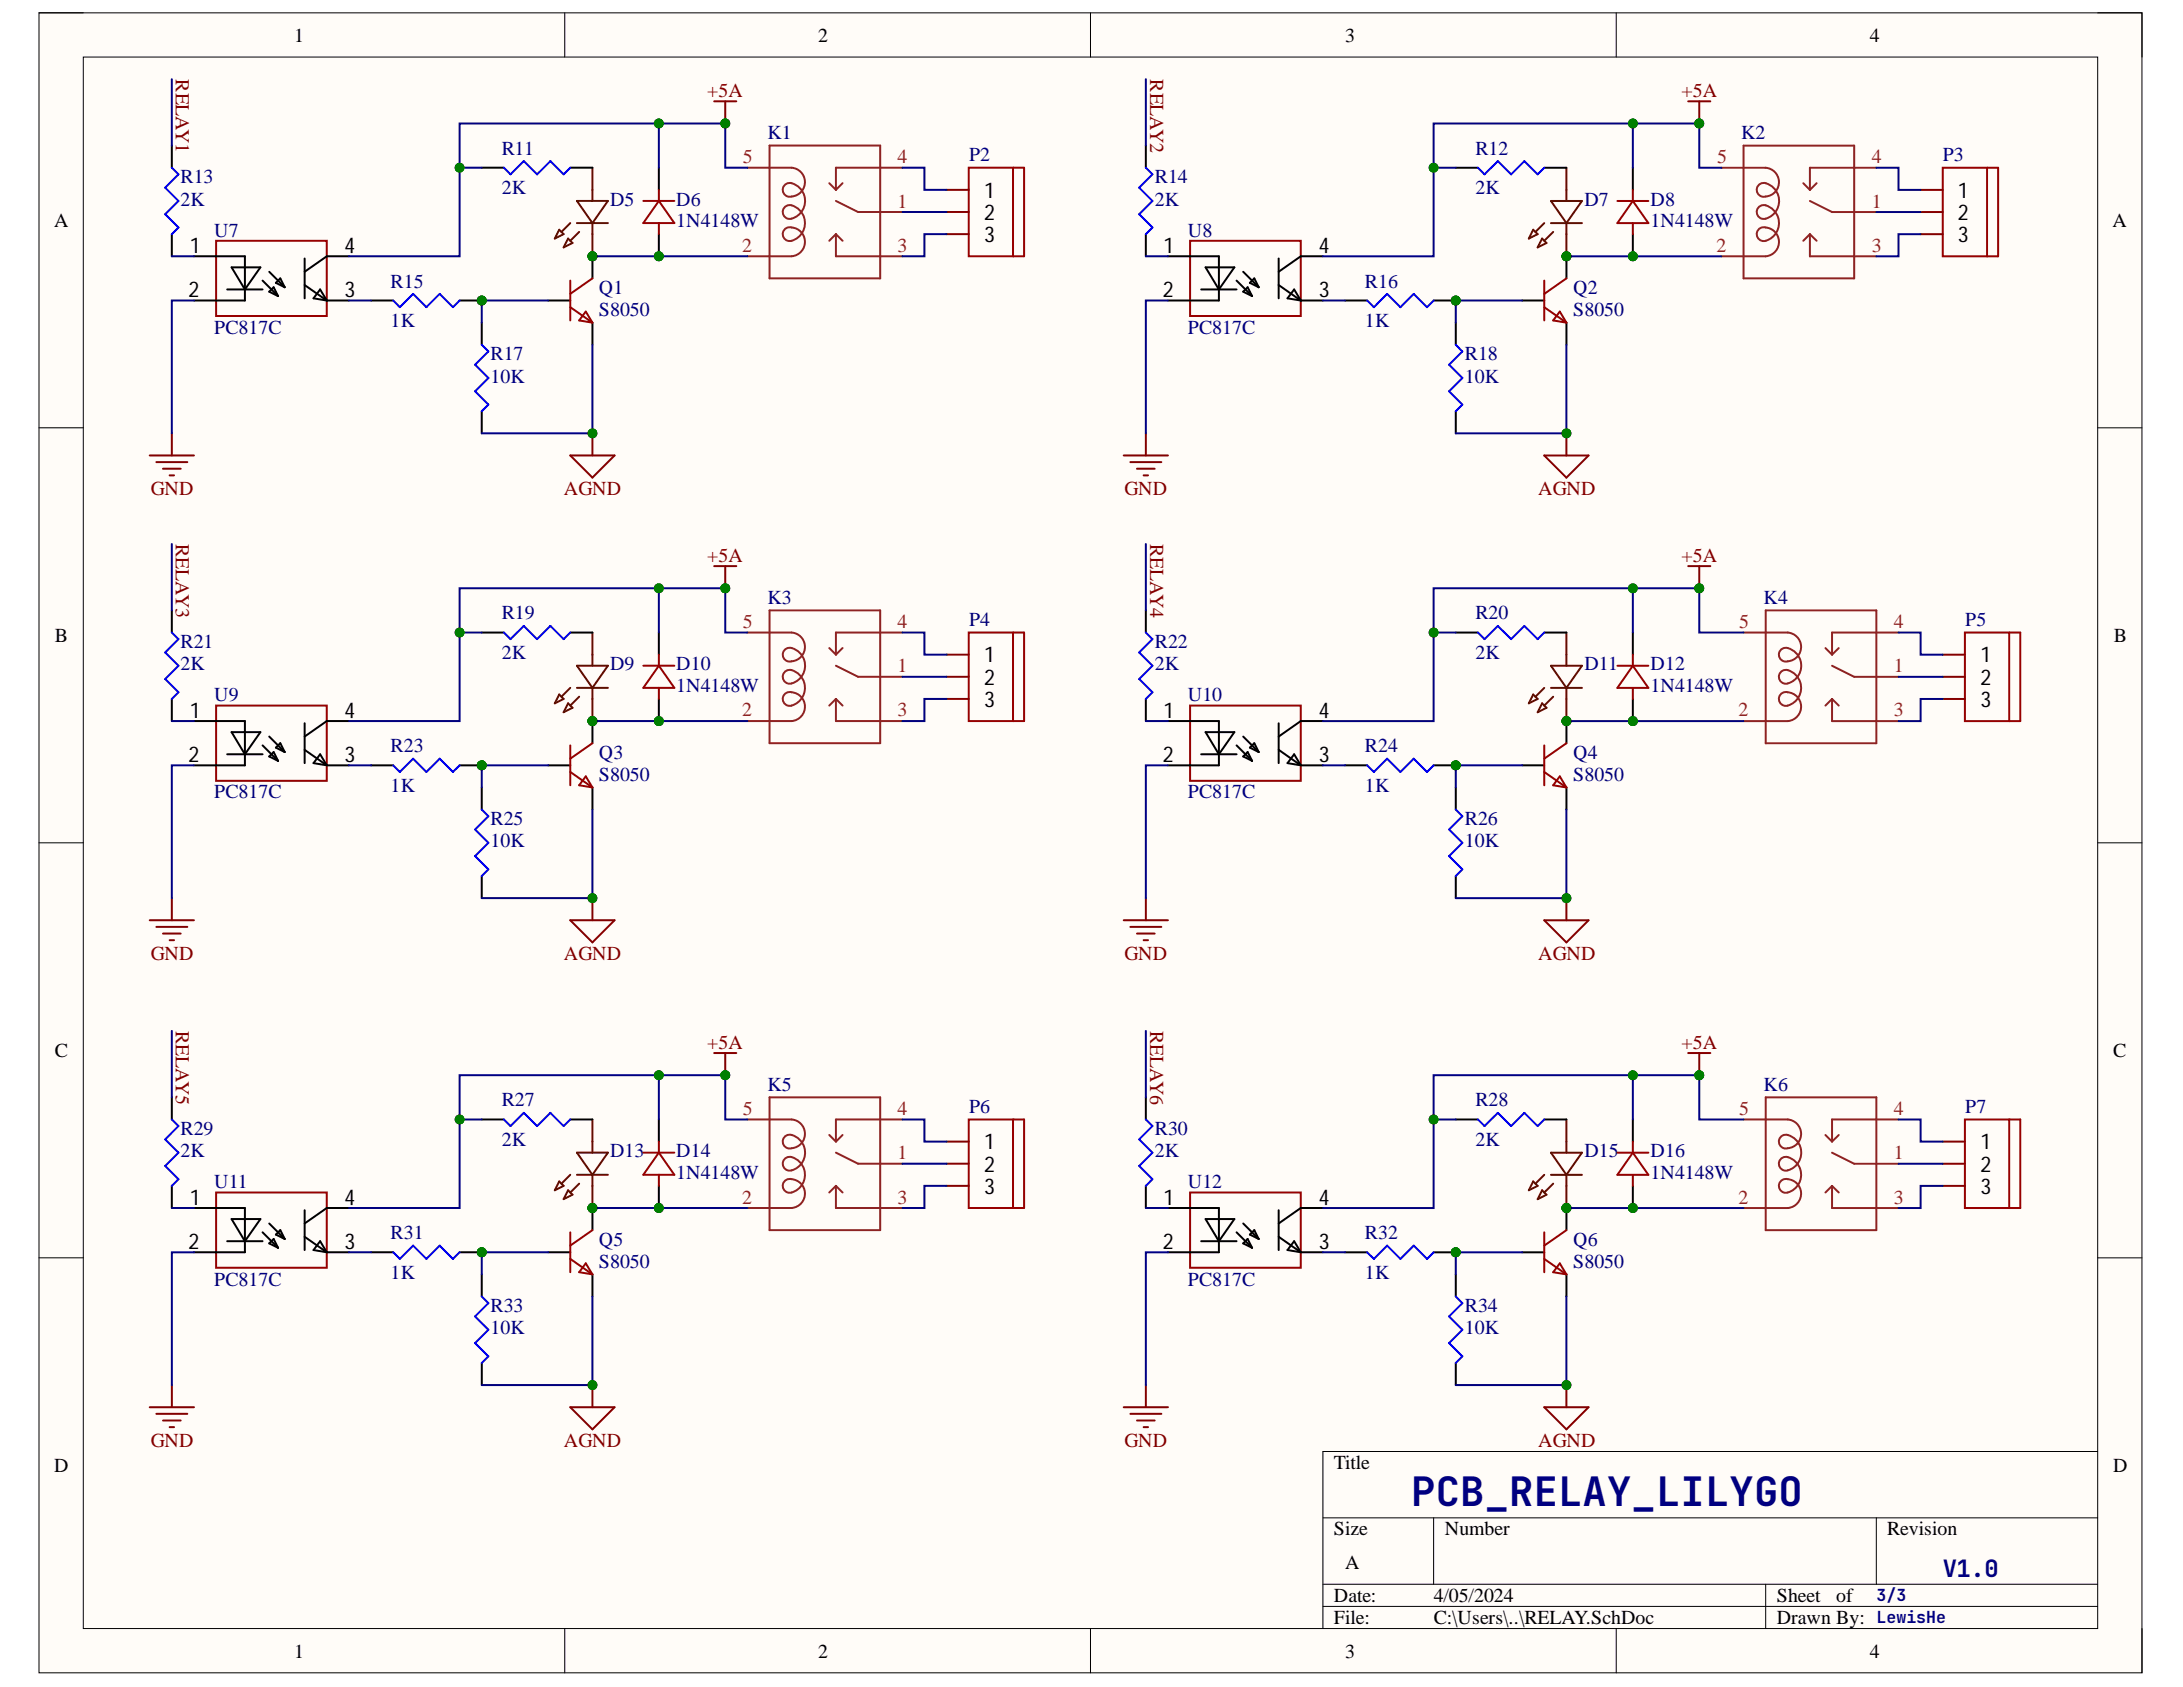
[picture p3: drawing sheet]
<svg xmlns="http://www.w3.org/2000/svg" width="279mm" height="216mm" viewBox="0 0 279 216" stroke-linecap="round" stroke-linejoin="round" font-family="sans-serif">
<defs><g id="words">
<text font-size="5.2" fill="#000080" x="180.6" y="192.7">PCB_RELAY_LILYGO</text>
<text font-size="3" fill="#000080" x="248.6" y="201.8">V1.0</text>
<g font-size="2.8">
<text x="126" y="25.3">1</text>
<text x="126" y="28.2">2</text>
<text x="250.6" y="25.3">1</text>
<text x="250.6" y="28.2">2</text>
<text x="24.3" y="32.4">1</text>
<text x="44.1" y="32.4">4</text>
<text x="126" y="31">3</text>
<text x="148.9" y="32.4">1</text>
<text x="168.8" y="32.4">4</text>
<text x="250.6" y="31">3</text>
<text x="24.1" y="38.1">2</text>
<text x="44.1" y="38.1">3</text>
<text x="148.8" y="38.1">2</text>
<text x="168.8" y="38.1">3</text>
<text x="126" y="84.8">1</text>
<text x="126" y="87.6">2</text>
<text x="253.5" y="84.8">1</text>
<text x="253.5" y="87.6">2</text>
<text x="24.3" y="91.9">1</text>
<text x="44.1" y="91.9">4</text>
<text x="126" y="90.4">3</text>
<text x="148.9" y="91.9">1</text>
<text x="168.8" y="91.9">4</text>
<text x="253.5" y="90.4">3</text>
<text x="24.1" y="97.5">2</text>
<text x="44.1" y="97.5">3</text>
<text x="148.8" y="97.5">2</text>
<text x="168.8" y="97.5">3</text>
<text x="126" y="147.1">1</text>
<text x="126" y="150">2</text>
<text x="253.5" y="147.1">1</text>
<text x="253.5" y="150">2</text>
<text x="24.3" y="154.2">1</text>
<text x="44.1" y="154.2">4</text>
<text x="126" y="152.8">3</text>
<text x="148.9" y="154.2">1</text>
<text x="168.8" y="154.2">4</text>
<text x="253.5" y="152.8">3</text>
<text x="24.1" y="159.9">2</text>
<text x="44.1" y="159.9">3</text>
<text x="148.8" y="159.9">2</text>
<text x="168.8" y="159.9">3</text>
</g>
<g font-size="2.5">
<text x="37.6" y="5.3">1</text>
<text x="104.7" y="5.3">2</text>
<text x="172.2" y="5.3">3</text>
<text x="239.3" y="5.3">4</text>
<text x="6.9" y="29">A</text>
<text x="270.4" y="29">A</text>
<text x="7" y="82.1">B</text>
<text x="270.6" y="82.1">B</text>
<text x="7" y="135.3">C</text>
<text x="270.5" y="135.3">C</text>
<text x="6.9" y="188.4">D</text>
<text x="170.7" y="188">Title</text>
<text x="270.5" y="188.4">D</text>
<text x="170.7" y="196.5">Size</text>
<text x="184.9" y="196.5">Number</text>
<text x="241.5" y="196.5">Revision</text>
<text x="172.2" y="200.8">A</text>
<text x="170.7" y="205">Date:</text>
<text x="170.7" y="207.8">File:</text>
<text x="183.5" y="205">4/05/2024</text>
<text x="183.5" y="207.8">C:\Users\..\RELAY.SchDoc</text>
<text x="227.4" y="205">Sheet</text>
<text x="227.4" y="207.8">Drawn By:</text>
<text x="235" y="205">of</text>
<text x="37.6" y="212.1">1</text>
<text x="104.7" y="212.1">2</text>
<text x="172.2" y="212.1">3</text>
<text x="239.3" y="212.1">4</text>
</g>
<g font-size="2.5" fill="#800000">
<text x="22.5" y="10.2" transform="rotate(90 22.5 10.2)">RELAY1</text>
<text x="147.2" y="10.2" transform="rotate(90 147.2 10.2)">RELAY2</text>
<text x="90.5" y="12.4">+5A</text>
<text x="215.2" y="12.4">+5A</text>
<text x="19.3" y="63.4">GND</text>
<text x="72.2" y="63.4">AGND</text>
<text x="143.9" y="63.4">GND</text>
<text x="196.9" y="63.4">AGND</text>
<text x="22.5" y="69.6" transform="rotate(90 22.5 69.6)">RELAY3</text>
<text x="90.5" y="71.9">+5A</text>
<text x="147.2" y="69.6" transform="rotate(90 147.2 69.6)">RELAY4</text>
<text x="215.2" y="71.9">+5A</text>
<text x="19.3" y="122.9">GND</text>
<text x="72.2" y="122.9">AGND</text>
<text x="143.9" y="122.9">GND</text>
<text x="196.9" y="122.9">AGND</text>
<text x="22.5" y="132" transform="rotate(90 22.5 132)">RELAY5</text>
<text x="147.2" y="132" transform="rotate(90 147.2 132)">RELAY6</text>
<text x="90.5" y="134.2">+5A</text>
<text x="215.2" y="134.2">+5A</text>
<text x="19.3" y="185.2">GND</text>
<text x="72.2" y="185.2">AGND</text>
<text x="143.9" y="185.2">GND</text>
<text x="196.9" y="185.2">AGND</text>
</g>
<g font-size="2.5" fill="#000080">
<text x="98.2" y="17.8">K1</text>
<text x="222.8" y="17.8">K2</text>
<text x="23.1" y="23.4">R13</text>
<text x="64.2" y="19.8">R11</text>
<text x="124" y="20.6">P2</text>
<text x="147.8" y="23.4">R14</text>
<text x="188.8" y="19.8">R12</text>
<text x="248.6" y="20.6">P3</text>
<text x="23.1" y="26.3">2K</text>
<text x="64.2" y="24.9">2K</text>
<text x="78.1" y="26.3">D5</text>
<text x="86.5" y="26.3">D6</text>
<text x="86.5" y="29.1">1N4148W</text>
<text x="147.8" y="26.3">2K</text>
<text x="188.8" y="24.9">2K</text>
<text x="202.8" y="26.3">D7</text>
<text x="211.2" y="26.3">D8</text>
<text x="211.2" y="29.1">1N4148W</text>
<text x="27.4" y="30.3">U7</text>
<text x="152" y="30.3">U8</text>
<text x="50" y="41.9">1K</text>
<text x="50" y="36.8">R15</text>
<text x="76.6" y="37.6">Q1</text>
<text x="76.6" y="40.4">S8050</text>
<text x="174.7" y="41.9">1K</text>
<text x="174.7" y="36.8">R16</text>
<text x="201.3" y="37.6">Q2</text>
<text x="201.3" y="40.4">S8050</text>
<text x="27.4" y="42.7">PC817C</text>
<text x="62.8" y="46.1">R17</text>
<text x="152" y="42.7">PC817C</text>
<text x="187.5" y="46.1">R18</text>
<text x="62.8" y="49">10K</text>
<text x="187.5" y="49">10K</text>
<text x="98.2" y="77.3">K3</text>
<text x="225.7" y="77.3">K4</text>
<text x="23.1" y="83">R21</text>
<text x="64.2" y="79.3">R19</text>
<text x="124" y="80.1">P4</text>
<text x="147.8" y="83">R22</text>
<text x="188.8" y="79.3">R20</text>
<text x="251.5" y="80.1">P5</text>
<text x="23.1" y="85.8">2K</text>
<text x="27.4" y="89.7">U9</text>
<text x="64.2" y="84.3">2K</text>
<text x="78.1" y="85.8">D9</text>
<text x="86.5" y="85.8">D10</text>
<text x="86.5" y="88.6">1N4148W</text>
<text x="147.8" y="85.8">2K</text>
<text x="152" y="89.7">U10</text>
<text x="188.8" y="84.3">2K</text>
<text x="202.8" y="85.8">D11</text>
<text x="211.2" y="85.8">D12</text>
<text x="211.2" y="88.6">1N4148W</text>
<text x="50" y="101.3">1K</text>
<text x="50" y="96.3">R23</text>
<text x="76.6" y="97.1">Q3</text>
<text x="76.6" y="99.9">S8050</text>
<text x="174.7" y="101.3">1K</text>
<text x="174.7" y="96.3">R24</text>
<text x="201.3" y="97.1">Q4</text>
<text x="201.3" y="99.9">S8050</text>
<text x="27.4" y="102.2">PC817C</text>
<text x="62.8" y="105.6">R25</text>
<text x="152" y="102.2">PC817C</text>
<text x="187.5" y="105.6">R26</text>
<text x="62.8" y="108.4">10K</text>
<text x="187.5" y="108.4">10K</text>
<text x="64.2" y="141.6">R27</text>
<text x="98.2" y="139.6">K5</text>
<text x="124" y="142.4">P6</text>
<text x="188.8" y="141.6">R28</text>
<text x="225.7" y="139.6">K6</text>
<text x="251.5" y="142.4">P7</text>
<text x="23.1" y="148.1">2K</text>
<text x="23.1" y="145.2">R29</text>
<text x="64.2" y="146.7">2K</text>
<text x="78.1" y="148.1">D13</text>
<text x="86.5" y="148.1">D14</text>
<text x="147.8" y="148.1">2K</text>
<text x="147.8" y="145.2">R30</text>
<text x="188.8" y="146.7">2K</text>
<text x="202.8" y="148.1">D15</text>
<text x="211.2" y="148.1">D16</text>
<text x="27.4" y="152.1">U11</text>
<text x="86.5" y="150.9">1N4148W</text>
<text x="152" y="152.1">U12</text>
<text x="211.2" y="150.9">1N4148W</text>
<text x="50" y="158.6">R31</text>
<text x="76.6" y="159.4">Q5</text>
<text x="174.7" y="158.6">R32</text>
<text x="201.3" y="159.4">Q6</text>
<text x="27.4" y="164.5">PC817C</text>
<text x="50" y="163.7">1K</text>
<text x="62.8" y="167.9">R33</text>
<text x="76.6" y="162.2">S8050</text>
<text x="152" y="164.5">PC817C</text>
<text x="174.7" y="163.7">1K</text>
<text x="187.5" y="167.9">R34</text>
<text x="201.3" y="162.2">S8050</text>
<text x="62.8" y="170.8">10K</text>
<text x="187.5" y="170.8">10K</text>
</g>
<g font-size="2.5" fill="#8d2323">
<text x="95.1" y="20.9">5</text>
<text x="114.9" y="20.9">4</text>
<text x="219.8" y="20.9">5</text>
<text x="239.6" y="20.9">4</text>
<text x="114.9" y="26.6">1</text>
<text x="239.6" y="26.6">1</text>
<text x="95" y="32.2">2</text>
<text x="114.9" y="32.2">3</text>
<text x="219.7" y="32.2">2</text>
<text x="239.6" y="32.2">3</text>
<text x="95.1" y="80.4">5</text>
<text x="114.9" y="80.4">4</text>
<text x="222.6" y="80.4">5</text>
<text x="242.4" y="80.4">4</text>
<text x="114.9" y="86">1</text>
<text x="242.4" y="86">1</text>
<text x="95" y="91.7">2</text>
<text x="114.9" y="91.7">3</text>
<text x="222.5" y="91.7">2</text>
<text x="242.4" y="91.7">3</text>
<text x="95.1" y="142.7">5</text>
<text x="114.9" y="142.7">4</text>
<text x="222.6" y="142.7">5</text>
<text x="242.4" y="142.7">4</text>
<text x="114.9" y="148.4">1</text>
<text x="242.4" y="148.4">1</text>
<text x="95" y="154">2</text>
<text x="114.9" y="154">3</text>
<text x="222.5" y="154">2</text>
<text x="242.4" y="154">3</text>
</g>
<g font-size="2.1" fill="#000080">
<text x="240.2" y="205">3/3</text>
<text x="240.2" y="207.7">LewisHe</text>
</g>
</g></defs>
<path d="M5 1.6h269.1v212.5h-269.1z" fill-rule="evenodd" fill="#fffcf8"/>
<path d="M5 1.6h269.1v212.5h-269.1z" fill="none" stroke="#000" stroke-width=".13"/>
<path d="M10.7 7.3h257.8v201.1h-257.8z" fill-rule="evenodd" fill="#fffcf8"/>
<g fill="none" stroke="#000" stroke-width=".13">
<path d="M5 1.6h5.7M10.7 7.3h257.8v201.1h-257.8zM72.3 1.6v5.7M139.6 1.6v5.7M206.9 1.6v5.7M268.5 1.6h5.6v5.7M5 54.7h5.7M268.5 54.8h5.6M5 107.9h5.7M268.5 107.9h5.6M5 161h5.7M268.5 161h5.6"/>
<path d="M169.3 194.3h99.2M183.5 194.3v8.5M240.1 194.3v8.5M268.5 185.8h-99.2v22.6M72.3 208.4v5.7M139.6 208.4v5.7M169.3 202.8h99.2M169.3 205.6h99.2M206.9 208.4v5.7M226 202.8v5.6M274.1 208.4v5.7"/>
</g>
<path d="M98.5 18.6h14.2v17h-14.2zM95.7 21.5h5.6a1.86 1.86 0 0 1 1.7 2.1 1.86 1.86 0 0 1-2.2 1.5 .89 .89 0 0 1-.6-1.1 .89 .89 0 0 1 1.1-.6 2.33 2.33 0 0 1 1.7 2.5 2.33 2.33 0 0 1-2 2.1 .89 .89 0 0 1-.8-1 .89 .89 0 0 1 1.1-.7 2.34 2.34 0 0 1 1.7 2.4 2.34 2.34 0 0 1-2 2.1 .89 .89 0 0 1-.8-1 .89 .89 0 0 1 1.1-.7 1.85 1.85 0 0 1 1.7 1.9 1.85 1.85 0 0 1-1.7 1.8h-5.6M106.1 23.4l.9 .9M107 30v2.8h8.5M107 25.7l2.8 1.4h5.7M107 30l.8 .8M107 30l-.9 .8M107.8 23.4l-.8 .9M115.5 21.5h-8.5v2.8" fill="none" stroke="#8d2323" stroke-width=".25"/>
<circle cx="75.8" cy="32.8" r=".57" fill="#007f00"/>
<circle cx="75.8" cy="32.8" r=".57" fill="none" stroke="#007f00" stroke-width=".13"/>
<path d="M71.6 29.4l.5 .6-1.1 .5zM72.7 30.5l.6 .6-1.2 .6zM73 28.5l-1.1 1.2M73.8 28.5h4M73.8 25.7h4l-2 2.8zM74.1 29.7l-1.1 1.1M75.8 24.3v1.4M75.8 28.5v4.3" fill="none" stroke="#5b0f00" stroke-width=".25"/>
<circle cx="75.8" cy="32.8" r=".57" fill="#007f00"/>
<circle cx="75.8" cy="32.8" r=".57" fill="none" stroke="#007f00" stroke-width=".13"/>
<path d="M75.8 21.5v2.8" fill="none" stroke="#5b0f00" stroke-width=".25"/>
<circle cx="75.8" cy="32.8" r=".57" fill="#007f00"/>
<circle cx="75.8" cy="32.8" r=".57" fill="none" stroke="#007f00" stroke-width=".13"/>
<path d="M70.2 38.5h2.8M75.8 32.8v2.8" fill="none" stroke="#000" stroke-width=".25"/>
<circle cx="75.8" cy="32.8" r=".57" fill="#007f00"/>
<circle cx="75.8" cy="32.8" r=".57" fill="none" stroke="#007f00" stroke-width=".13"/>
<path d="M75.8 41.3v2.8" fill="none" stroke="#000" stroke-width=".25"/>
<path d="M73 39.3l2.8 2M73 35.9v5.1M75 39.9l.8 1.4-1.7-.3zM75.8 35.6l-2.8 2" fill="none" stroke="#980000" stroke-width=".25"/>
<path d="M91.4 13h2.8M92.8 13v2.8" fill="none" stroke="#800000" stroke-width=".25"/>
<circle cx="92.8" cy="15.8" r=".57" fill="#007f00"/>
<circle cx="92.8" cy="15.8" r=".57" fill="none" stroke="#007f00" stroke-width=".13"/>
<path d="M27.7 30.8h14.1v9.6h-14.1z" fill="none" stroke="#980000" stroke-width=".25"/>
<path d="M24.8 32.8h6.5v5.7h-6.5M29.1 37h4.5M29.6 34.2h3.7l-2 2.8zM33.6 35.9l2 2M34.5 37.3l.5-.5 .6 1.1zM34.5 34.8l1.9 2M35.9 35.6l.5 1.2-1.1-.6zM39 36.5l2.8 2M39 33.1v5.1M41 37l.8 1.5-1.7-.3zM41.8 38.5h2.9M44.7 32.8h-2.9l-2.8 2" fill="none" stroke="#000" stroke-width=".25"/>
<circle cx="61.7" cy="38.5" r=".57" fill="#007f00"/>
<circle cx="61.7" cy="38.5" r=".57" fill="none" stroke="#007f00" stroke-width=".13"/>
<path d="M58.8 38.5h2.9" fill="none" stroke="#000" stroke-width=".25"/>
<circle cx="61.7" cy="38.5" r=".57" fill="#007f00"/>
<circle cx="61.7" cy="38.5" r=".57" fill="none" stroke="#007f00" stroke-width=".13"/>
<path d="M22 18.6v2.9M22 30v2.8M47.5 38.5h2.8M61.7 41.3v2.8M61.7 52.6v2.9" fill="none" stroke="#000" stroke-width=".25"/>
<path d="M22 21.5l.8 .8-1.7 1.7 1.7 1.7-1.7 1.7 1.7 1.7-.8 .9M50.3 38.5l.9 .8 1.7-1.7 1.7 1.7 1.7-1.7 1.7 1.7 .8-.8M61.7 44.1l.8 .9-1.7 1.7 1.7 1.7-1.7 1.7 1.7 1.7-.8 .8" fill="none" stroke="#00f" stroke-width=".25"/>
<path d="M19.2 58.3h5.6M20 59.1h4M20.9 60h2.2M22 55.5v2.8M21.7 60.8h.6" fill="none" stroke="#800000" stroke-width=".25"/>
<circle cx="84.3" cy="32.8" r=".57" fill="#007f00"/>
<circle cx="84.3" cy="32.8" r=".57" fill="none" stroke="#007f00" stroke-width=".13"/>
<path d="M84.3 30v2.8" fill="none" stroke="#000" stroke-width=".25"/>
<circle cx="84.3" cy="32.8" r=".57" fill="#007f00"/>
<circle cx="84.3" cy="32.8" r=".57" fill="none" stroke="#007f00" stroke-width=".13"/>
<path d="M61.7 21.5h2.8M73 21.5h2.8M84.3 21.5v2.8" fill="none" stroke="#000" stroke-width=".25"/>
<path d="M82.3 25.7h4M84.3 24.3v1.4M84.3 28.5v1.5M84.3 25.7l2 2.8h-4z" fill="none" stroke="#980000" stroke-width=".25"/>
<path d="M64.5 21.5l.8 .8 1.7-1.7 1.7 1.7 1.7-1.7 1.7 1.7 .9-.8" fill="none" stroke="#00f" stroke-width=".25"/>
<path d="M223.2 18.6h14.1v17h-14.1zM220.3 21.5h5.7a1.86 1.86 0 0 1 1.7 2.1 1.86 1.86 0 0 1-2.2 1.5 .89 .89 0 0 1-.6-1.1 .89 .89 0 0 1 1.1-.6 2.33 2.33 0 0 1 1.7 2.5 2.33 2.33 0 0 1-2.1 2.1 .89 .89 0 0 1-.7-1 .89 .89 0 0 1 1.1-.7 2.34 2.34 0 0 1 1.7 2.4 2.34 2.34 0 0 1-2.1 2.2 .89 .89 0 0 1-.7-1.1 .89 .89 0 0 1 1.1-.7 1.85 1.85 0 0 1 1.7 1.9 1.85 1.85 0 0 1-1.7 1.8h-5.7M230.8 23.4l.8 .9M231.6 30v2.8h8.5M231.6 25.7l2.9 1.4h5.6M231.6 30l.9 .8M231.6 30l-.8 .8M232.5 23.4l-.9 .9M240.1 21.5h-8.5v2.8" fill="none" stroke="#8d2323" stroke-width=".25"/>
<circle cx="200.5" cy="32.8" r=".57" fill="#007f00"/>
<circle cx="200.5" cy="32.8" r=".57" fill="none" stroke="#007f00" stroke-width=".13"/>
<path d="M196.2 29.4l.6 .6-1.1 .5zM197.4 30.5l.5 .6-1.1 .6zM197.6 28.6l-1.1 1.1M198.5 28.6h4M198.5 25.7h4l-2 2.9zM198.8 29.7l-1.2 1.1M200.5 24.3v1.4M200.5 28.6v4.2" fill="none" stroke="#5b0f00" stroke-width=".25"/>
<circle cx="200.5" cy="32.8" r=".57" fill="#007f00"/>
<circle cx="200.5" cy="32.8" r=".57" fill="none" stroke="#007f00" stroke-width=".13"/>
<path d="M200.5 21.5v2.8" fill="none" stroke="#5b0f00" stroke-width=".25"/>
<circle cx="200.5" cy="32.8" r=".57" fill="#007f00"/>
<circle cx="200.5" cy="32.8" r=".57" fill="none" stroke="#007f00" stroke-width=".13"/>
<path d="M194.8 38.5h2.8M200.5 32.8v2.8" fill="none" stroke="#000" stroke-width=".25"/>
<circle cx="200.5" cy="32.8" r=".57" fill="#007f00"/>
<circle cx="200.5" cy="32.8" r=".57" fill="none" stroke="#007f00" stroke-width=".13"/>
<path d="M200.5 41.3v2.8" fill="none" stroke="#000" stroke-width=".25"/>
<path d="M197.6 39.3l2.9 2M197.6 35.9v5.1M199.6 39.9l.9 1.4-1.7-.3zM200.5 35.6l-2.9 2" fill="none" stroke="#980000" stroke-width=".25"/>
<path d="M216.1 13h2.8M217.5 13v2.8" fill="none" stroke="#800000" stroke-width=".25"/>
<circle cx="217.5" cy="15.8" r=".57" fill="#007f00"/>
<circle cx="217.5" cy="15.8" r=".57" fill="none" stroke="#007f00" stroke-width=".13"/>
<path d="M152.3 30.8h14.2v9.6h-14.2z" fill="none" stroke="#980000" stroke-width=".25"/>
<path d="M149.5 32.8h6.5v5.7h-6.5M153.7 37h4.6M154.3 34.2h3.7l-2 2.8zM158.3 35.9l2 2M159.1 37.3l.6-.5 .6 1.1zM159.1 34.8l2 2M160.5 35.6l.6 1.2-1.1-.6zM163.7 36.5l2.8 2M163.7 33.1v5.1M165.6 37l.9 1.5-1.7-.3zM166.5 38.5h2.8M169.3 32.8h-2.8l-2.8 2" fill="none" stroke="#000" stroke-width=".25"/>
<circle cx="186.3" cy="38.5" r=".57" fill="#007f00"/>
<circle cx="186.3" cy="38.5" r=".57" fill="none" stroke="#007f00" stroke-width=".13"/>
<path d="M183.5 38.5h2.8" fill="none" stroke="#000" stroke-width=".25"/>
<circle cx="186.3" cy="38.5" r=".57" fill="#007f00"/>
<circle cx="186.3" cy="38.5" r=".57" fill="none" stroke="#007f00" stroke-width=".13"/>
<path d="M146.7 18.6v2.9M146.7 30v2.8M172.2 38.5h2.8M186.3 41.3v2.8M186.3 52.6v2.9" fill="none" stroke="#000" stroke-width=".25"/>
<path d="M146.7 21.5l.8 .8-1.7 1.7 1.7 1.7-1.7 1.7 1.7 1.7-.8 .9M175 38.5l.8 .8 1.7-1.7 1.7 1.7 1.7-1.7 1.7 1.7 .9-.8M186.3 44.1l.9 .9-1.7 1.7 1.7 1.7-1.7 1.7 1.7 1.7-.9 .8" fill="none" stroke="#00f" stroke-width=".25"/>
<path d="M143.8 58.3h5.7M144.7 59.1h3.9M145.5 60h2.3M146.7 55.5v2.8M146.4 60.8h.5" fill="none" stroke="#800000" stroke-width=".25"/>
<circle cx="209" cy="32.8" r=".57" fill="#007f00"/>
<circle cx="209" cy="32.8" r=".57" fill="none" stroke="#007f00" stroke-width=".13"/>
<path d="M209 30v2.8" fill="none" stroke="#000" stroke-width=".25"/>
<circle cx="209" cy="32.8" r=".57" fill="#007f00"/>
<circle cx="209" cy="32.8" r=".57" fill="none" stroke="#007f00" stroke-width=".13"/>
<path d="M186.3 21.5h2.9M197.6 21.5h2.9M209 21.5v2.8" fill="none" stroke="#000" stroke-width=".25"/>
<path d="M207 25.7h4M209 24.3v1.4M209 28.6v1.4M209 25.7l2 2.9h-4z" fill="none" stroke="#980000" stroke-width=".25"/>
<path d="M189.2 21.5l.8 .8 1.7-1.7 1.7 1.7 1.7-1.7 1.7 1.7 .8-.8" fill="none" stroke="#00f" stroke-width=".25"/>
<path d="M98.5 78.1h14.2v17h-14.2zM95.7 81h5.6a1.86 1.86 0 0 1 1.7 2.1 1.86 1.86 0 0 1-2.2 1.5 .88 .88 0 0 1-.6-1.1 .88 .88 0 0 1 1.1-.6 2.33 2.33 0 0 1 1.7 2.5 2.33 2.33 0 0 1-2 2.1 .89 .89 0 0 1-.8-1.1 .89 .89 0 0 1 1.1-.6 2.34 2.34 0 0 1 1.7 2.4 2.34 2.34 0 0 1-2 2.1 .89 .89 0 0 1-.8-1 .89 .89 0 0 1 1.1-.7 1.85 1.85 0 0 1 1.7 1.8 1.85 1.85 0 0 1-1.7 1.9h-5.6M106.1 82.9l.9 .9M107 89.4v2.9h8.5M107 85.2l2.8 1.4h5.7M107 89.4l.8 .9M107 89.4l-.9 .9M107.8 82.9l-.8 .9M115.5 81h-8.5v2.8" fill="none" stroke="#8d2323" stroke-width=".25"/>
<circle cx="75.8" cy="92.3" r=".57" fill="#007f00"/>
<circle cx="75.8" cy="92.3" r=".57" fill="none" stroke="#007f00" stroke-width=".13"/>
<path d="M71.6 88.9l.5 .5-1.1 .6zM72.7 90l.6 .6-1.2 .5zM73 88l-1.1 1.2M73.8 88h4M73.8 85.2h4l-2 2.8zM74.1 89.2l-1.1 1.1M75.8 83.8v1.4M75.8 88v4.3" fill="none" stroke="#5b0f00" stroke-width=".25"/>
<circle cx="75.8" cy="92.3" r=".57" fill="#007f00"/>
<circle cx="75.8" cy="92.3" r=".57" fill="none" stroke="#007f00" stroke-width=".13"/>
<path d="M75.8 81v2.8" fill="none" stroke="#5b0f00" stroke-width=".25"/>
<circle cx="75.8" cy="92.3" r=".57" fill="#007f00"/>
<circle cx="75.8" cy="92.3" r=".57" fill="none" stroke="#007f00" stroke-width=".13"/>
<path d="M70.2 97.9h2.8M75.8 92.3v2.8" fill="none" stroke="#000" stroke-width=".25"/>
<circle cx="75.8" cy="92.3" r=".57" fill="#007f00"/>
<circle cx="75.8" cy="92.3" r=".57" fill="none" stroke="#007f00" stroke-width=".13"/>
<path d="M75.8 100.8v2.8" fill="none" stroke="#000" stroke-width=".25"/>
<path d="M73 98.8l2.8 2M73 95.4v5.1M75 99.4l.8 1.4-1.7-.3zM75.8 95.1l-2.8 2" fill="none" stroke="#980000" stroke-width=".25"/>
<path d="M91.4 72.5h2.8M92.8 72.5v2.8" fill="none" stroke="#800000" stroke-width=".25"/>
<circle cx="92.8" cy="75.3" r=".57" fill="#007f00"/>
<circle cx="92.8" cy="75.3" r=".57" fill="none" stroke="#007f00" stroke-width=".13"/>
<path d="M27.7 90.3h14.1v9.6h-14.1z" fill="none" stroke="#980000" stroke-width=".25"/>
<path d="M24.8 92.3h6.5v5.6h-6.5M29.1 96.5h4.5M29.6 93.7h3.7l-2 2.8zM33.6 95.4l2 2M34.5 96.8l.5-.6 .6 1.2zM34.5 94.3l1.9 1.9M35.3 95.7l.6-.6 .5 1.1zM39 96l2.8 1.9M39 92.6v5.1M41 96.5l.8 1.4-1.7-.2zM41.8 97.9h2.9M44.7 92.3h-2.9l-2.8 2" fill="none" stroke="#000" stroke-width=".25"/>
<circle cx="61.7" cy="97.9" r=".57" fill="#007f00"/>
<circle cx="61.7" cy="97.9" r=".57" fill="none" stroke="#007f00" stroke-width=".13"/>
<path d="M58.8 97.9h2.9" fill="none" stroke="#000" stroke-width=".25"/>
<circle cx="61.7" cy="97.9" r=".57" fill="#007f00"/>
<circle cx="61.7" cy="97.9" r=".57" fill="none" stroke="#007f00" stroke-width=".13"/>
<path d="M22 78.1v2.9M22 89.4v2.9M47.5 97.9h2.8M61.7 100.8v2.8M61.7 112.1v2.8" fill="none" stroke="#000" stroke-width=".25"/>
<path d="M22 81l.8 .8-1.7 1.7 1.7 1.7-1.7 1.7 1.7 1.7-.8 .8M50.3 97.9l.9 .9 1.7-1.7 1.7 1.7 1.7-1.7 1.7 1.7 .8-.9M61.7 103.6l.8 .9-1.7 1.7 1.7 1.7-1.7 1.7 1.7 1.7-.8 .8" fill="none" stroke="#00f" stroke-width=".25"/>
<path d="M19.2 117.8h5.6M20 118.6h4M20.9 119.5h2.2M22 114.9v2.9M21.7 120.3h.6" fill="none" stroke="#800000" stroke-width=".25"/>
<circle cx="84.3" cy="92.3" r=".57" fill="#007f00"/>
<circle cx="84.3" cy="92.3" r=".57" fill="none" stroke="#007f00" stroke-width=".13"/>
<path d="M84.3 89.4v2.9" fill="none" stroke="#000" stroke-width=".25"/>
<circle cx="84.3" cy="92.3" r=".57" fill="#007f00"/>
<circle cx="84.3" cy="92.3" r=".57" fill="none" stroke="#007f00" stroke-width=".13"/>
<path d="M61.7 81h2.8M73 81h2.8M84.3 81v2.8" fill="none" stroke="#000" stroke-width=".25"/>
<path d="M82.3 85.2h4M84.3 83.8v1.4M84.3 88v1.4M84.3 85.2l2 2.8h-4z" fill="none" stroke="#980000" stroke-width=".25"/>
<path d="M64.5 81l.8 .8 1.7-1.7 1.7 1.7 1.7-1.7 1.7 1.7 .9-.8" fill="none" stroke="#00f" stroke-width=".25"/>
<path d="M226 78.1h14.1v17h-14.1zM223.2 81h5.6a1.86 1.86 0 0 1 1.7 2.1 1.86 1.86 0 0 1-2.2 1.5 .88 .88 0 0 1-.6-1.1 .88 .88 0 0 1 1.1-.6 2.33 2.33 0 0 1 1.7 2.5 2.33 2.33 0 0 1-2 2.1 .89 .89 0 0 1-.8-1.1 .89 .89 0 0 1 1.1-.6 2.34 2.34 0 0 1 1.7 2.4 2.34 2.34 0 0 1-2 2.1 .89 .89 0 0 1-.8-1 .89 .89 0 0 1 1.1-.7 1.85 1.85 0 0 1 1.7 1.8 1.85 1.85 0 0 1-1.7 1.9h-5.6M233.6 82.9l.9 .9M234.5 89.5v2.8h8.5M234.5 85.2l2.8 1.4h5.7M234.5 89.5l.8 .8M234.5 89.5l-.9 .8M235.3 82.9l-.8 .9M243 81h-8.5v2.8" fill="none" stroke="#8d2323" stroke-width=".25"/>
<circle cx="200.5" cy="92.3" r=".57" fill="#007f00"/>
<circle cx="200.5" cy="92.3" r=".57" fill="none" stroke="#007f00" stroke-width=".13"/>
<path d="M196.2 88.9l.6 .6-1.1 .5zM197.4 90l.5 .6-1.1 .6zM197.6 88l-1.1 1.2M198.5 88h4M198.5 85.2h4l-2 2.8zM198.8 89.2l-1.2 1.1M200.5 83.8v1.4M200.5 88v4.3" fill="none" stroke="#5b0f00" stroke-width=".25"/>
<circle cx="200.5" cy="92.3" r=".57" fill="#007f00"/>
<circle cx="200.5" cy="92.3" r=".57" fill="none" stroke="#007f00" stroke-width=".13"/>
<path d="M200.5 81v2.8" fill="none" stroke="#5b0f00" stroke-width=".25"/>
<circle cx="200.5" cy="92.3" r=".57" fill="#007f00"/>
<circle cx="200.5" cy="92.3" r=".57" fill="none" stroke="#007f00" stroke-width=".13"/>
<path d="M194.8 97.9h2.8M200.5 92.3v2.8" fill="none" stroke="#000" stroke-width=".25"/>
<circle cx="200.5" cy="92.3" r=".57" fill="#007f00"/>
<circle cx="200.5" cy="92.3" r=".57" fill="none" stroke="#007f00" stroke-width=".13"/>
<path d="M200.5 100.8v2.8" fill="none" stroke="#000" stroke-width=".25"/>
<path d="M197.6 98.8l2.9 2M197.6 95.4v5.1M199.6 99.4l.9 1.4-1.7-.3zM200.5 95.1l-2.9 2" fill="none" stroke="#980000" stroke-width=".25"/>
<path d="M216.1 72.5h2.8M217.5 72.5v2.8" fill="none" stroke="#800000" stroke-width=".25"/>
<circle cx="217.5" cy="75.3" r=".57" fill="#007f00"/>
<circle cx="217.5" cy="75.3" r=".57" fill="none" stroke="#007f00" stroke-width=".13"/>
<path d="M152.3 90.3h14.2v9.6h-14.2z" fill="none" stroke="#980000" stroke-width=".25"/>
<path d="M149.5 92.3h6.5v5.6h-6.5M153.7 96.5h4.6M154.3 93.7h3.7l-2 2.8zM158.3 95.4l2 2M159.1 96.8l.6-.6 .6 1.2zM159.1 94.3l2 1.9M160 95.7l.5-.6 .6 1.1zM163.7 96l2.8 1.9M163.7 92.6v5.1M165.6 96.5l.9 1.4-1.7-.2zM166.5 97.9h2.8M169.3 92.3h-2.8l-2.8 2" fill="none" stroke="#000" stroke-width=".25"/>
<circle cx="186.3" cy="97.9" r=".57" fill="#007f00"/>
<circle cx="186.3" cy="97.9" r=".57" fill="none" stroke="#007f00" stroke-width=".13"/>
<path d="M183.5 97.9h2.8" fill="none" stroke="#000" stroke-width=".25"/>
<circle cx="186.3" cy="97.9" r=".57" fill="#007f00"/>
<circle cx="186.3" cy="97.9" r=".57" fill="none" stroke="#007f00" stroke-width=".13"/>
<path d="M146.7 78.1v2.9M146.7 89.4v2.9M172.2 97.9h2.8M186.3 100.8v2.8M186.3 112.1v2.8" fill="none" stroke="#000" stroke-width=".25"/>
<path d="M146.7 81l.8 .8-1.7 1.7 1.7 1.7-1.7 1.7 1.7 1.7-.8 .8M175 97.9l.8 .9 1.7-1.7 1.7 1.7 1.7-1.7 1.7 1.7 .9-.9M186.3 103.6l.9 .9-1.7 1.7 1.7 1.7-1.7 1.7 1.7 1.7-.9 .8" fill="none" stroke="#00f" stroke-width=".25"/>
<path d="M143.8 117.8h5.7M144.7 118.6h3.9M145.5 119.5h2.3M146.7 114.9v2.9M146.4 120.3h.5" fill="none" stroke="#800000" stroke-width=".25"/>
<circle cx="209" cy="92.3" r=".57" fill="#007f00"/>
<circle cx="209" cy="92.3" r=".57" fill="none" stroke="#007f00" stroke-width=".13"/>
<path d="M209 89.5v2.8" fill="none" stroke="#000" stroke-width=".25"/>
<circle cx="209" cy="92.3" r=".57" fill="#007f00"/>
<circle cx="209" cy="92.3" r=".57" fill="none" stroke="#007f00" stroke-width=".13"/>
<path d="M186.3 81h2.9M197.6 81h2.9M209 81v2.8" fill="none" stroke="#000" stroke-width=".25"/>
<path d="M207 85.2h4M209 83.8v1.4M209 88v1.5M209 85.2l2 2.8h-4z" fill="none" stroke="#980000" stroke-width=".25"/>
<path d="M189.2 81l.8 .8 1.7-1.7 1.7 1.7 1.7-1.7 1.7 1.7 .8-.8" fill="none" stroke="#00f" stroke-width=".25"/>
<path d="M95.7 143.3h5.6a1.86 1.86 0 0 1 1.7 2.1 1.86 1.86 0 0 1-2.2 1.5 .88 .88 0 0 1-.6-1.1 .88 .88 0 0 1 1.1-.5 2.33 2.33 0 0 1 1.7 2.4 2.33 2.33 0 0 1-2 2.1 .88 .88 0 0 1-.8-1 .88 .88 0 0 1 1.1-.7 2.33 2.33 0 0 1 1.7 2.4 2.33 2.33 0 0 1-2 2.1 .89 .89 0 0 1-.8-1 .89 .89 0 0 1 1.1-.7 1.85 1.85 0 0 1 1.7 1.9 1.85 1.85 0 0 1-1.7 1.8h-5.6M98.5 140.4h14.2v17h-14.2zM106.1 145.3l.9 .8M107 151.8v2.8h8.5M107 147.5l2.8 1.4h5.7M107 151.8l.8 .8M107 151.8l-.9 .8M107.8 145.3l-.8 .8M115.5 143.3h-8.5v2.8" fill="none" stroke="#8d2323" stroke-width=".25"/>
<circle cx="75.8" cy="154.6" r=".57" fill="#007f00"/>
<circle cx="75.8" cy="154.6" r=".57" fill="none" stroke="#007f00" stroke-width=".13"/>
<path d="M71.6 151.2l.5 .6-1.1 .5zM72.7 152.3l.6 .6-1.2 .6zM73 150.3l-1.1 1.2M73.8 150.3h4M73.8 147.5h4l-2 2.8zM74.1 151.5l-1.1 1.1M75.8 146.1v1.4M75.8 150.3v4.3" fill="none" stroke="#5b0f00" stroke-width=".25"/>
<circle cx="75.8" cy="154.6" r=".57" fill="#007f00"/>
<circle cx="75.8" cy="154.6" r=".57" fill="none" stroke="#007f00" stroke-width=".13"/>
<path d="M75.8 143.3v2.8" fill="none" stroke="#5b0f00" stroke-width=".25"/>
<circle cx="75.8" cy="154.6" r=".57" fill="#007f00"/>
<circle cx="75.8" cy="154.6" r=".57" fill="none" stroke="#007f00" stroke-width=".13"/>
<path d="M75.8 154.6v2.8M70.2 160.3h2.8" fill="none" stroke="#000" stroke-width=".25"/>
<circle cx="75.8" cy="154.6" r=".57" fill="#007f00"/>
<circle cx="75.8" cy="154.6" r=".57" fill="none" stroke="#007f00" stroke-width=".13"/>
<path d="M75.8 163.1v2.8" fill="none" stroke="#000" stroke-width=".25"/>
<path d="M73 157.7v5.1M75.8 157.4l-2.8 2M73 161.1l2.8 2M75 161.7l.8 1.4-1.7-.3z" fill="none" stroke="#980000" stroke-width=".25"/>
<path d="M91.4 134.8h2.8M92.8 134.8v2.8" fill="none" stroke="#800000" stroke-width=".25"/>
<circle cx="92.8" cy="137.6" r=".57" fill="#007f00"/>
<circle cx="92.8" cy="137.6" r=".57" fill="none" stroke="#007f00" stroke-width=".13"/>
<path d="M27.7 152.6h14.1v9.6h-14.1z" fill="none" stroke="#980000" stroke-width=".25"/>
<path d="M24.8 154.6h6.5v5.7h-6.5M29.1 158.8h4.5M29.6 156h3.7l-2 2.8zM33.6 157.7l2 2M34.5 159.1l.5-.5 .6 1.1zM34.5 156.6l1.9 2M35.3 158l.6-.6 .5 1.2zM39 158.3l2.8 2M39 154.9v5.1M41 158.8l.8 1.5-1.7-.3zM44.7 154.6h-2.9l-2.8 2M41.8 160.3h2.9" fill="none" stroke="#000" stroke-width=".25"/>
<circle cx="61.7" cy="160.3" r=".57" fill="#007f00"/>
<circle cx="61.7" cy="160.3" r=".57" fill="none" stroke="#007f00" stroke-width=".13"/>
<path d="M58.8 160.3h2.9" fill="none" stroke="#000" stroke-width=".25"/>
<circle cx="61.7" cy="160.3" r=".57" fill="#007f00"/>
<circle cx="61.7" cy="160.3" r=".57" fill="none" stroke="#007f00" stroke-width=".13"/>
<path d="M22 140.4v2.9M22 151.8v2.8M47.5 160.3h2.8M61.7 163.1v2.8M61.7 174.4v2.9" fill="none" stroke="#000" stroke-width=".25"/>
<path d="M22 143.3l.8 .8-1.7 1.7 1.7 1.7-1.7 1.7 1.7 1.7-.8 .9M50.3 160.3l.9 .8 1.7-1.7 1.7 1.7 1.7-1.7 1.7 1.7 .8-.8M61.7 165.9l.8 .9-1.7 1.7 1.7 1.7-1.7 1.7 1.7 1.7-.8 .8" fill="none" stroke="#00f" stroke-width=".25"/>
<path d="M22 177.3v2.8M19.2 180.1h5.6M20 180.9h4M20.9 181.8h2.2M21.7 182.6h.6" fill="none" stroke="#800000" stroke-width=".25"/>
<circle cx="84.3" cy="154.6" r=".57" fill="#007f00"/>
<circle cx="84.3" cy="154.6" r=".57" fill="none" stroke="#007f00" stroke-width=".13"/>
<path d="M84.3 151.8v2.8" fill="none" stroke="#000" stroke-width=".25"/>
<circle cx="84.3" cy="154.6" r=".57" fill="#007f00"/>
<circle cx="84.3" cy="154.6" r=".57" fill="none" stroke="#007f00" stroke-width=".13"/>
<path d="M61.7 143.3h2.8M73 143.3h2.8M84.3 143.3v2.8" fill="none" stroke="#000" stroke-width=".25"/>
<path d="M82.3 147.5h4M84.3 146.1v1.4M84.3 150.3v1.5M84.3 147.5l2 2.8h-4z" fill="none" stroke="#980000" stroke-width=".25"/>
<path d="M64.5 143.3l.8 .8 1.7-1.7 1.7 1.7 1.7-1.7 1.7 1.7 .9-.8" fill="none" stroke="#00f" stroke-width=".25"/>
<path d="M223.2 143.3h5.6a1.86 1.86 0 0 1 1.7 2.1 1.86 1.86 0 0 1-2.2 1.5 .88 .88 0 0 1-.6-1 .88 .88 0 0 1 1.1-.6 2.33 2.33 0 0 1 1.7 2.4 2.33 2.33 0 0 1-2 2.1 .88 .88 0 0 1-.8-1 .88 .88 0 0 1 1.1-.7 2.33 2.33 0 0 1 1.7 2.4 2.33 2.33 0 0 1-2 2.2 .89 .89 0 0 1-.8-1.1 .89 .89 0 0 1 1.1-.7 1.85 1.85 0 0 1 1.7 1.9 1.85 1.85 0 0 1-1.7 1.8h-5.6M226 140.4h14.1v17h-14.1zM233.6 145.3l.9 .8M234.5 151.8v2.8h8.5M234.5 147.5l2.8 1.4h5.7M234.5 151.8l.8 .8M234.5 151.8l-.9 .8M235.3 145.3l-.8 .8M243 143.3h-8.5v2.8" fill="none" stroke="#8d2323" stroke-width=".25"/>
<circle cx="200.5" cy="154.6" r=".57" fill="#007f00"/>
<circle cx="200.5" cy="154.6" r=".57" fill="none" stroke="#007f00" stroke-width=".13"/>
<path d="M196.2 151.2l.6 .6-1.1 .5zM197.4 152.3l.5 .6-1.1 .6zM197.6 150.4l-1.1 1.1M198.5 150.4h4M198.5 147.5h4l-2 2.9zM198.8 151.5l-1.2 1.1M200.5 146.1v1.4M200.5 150.4v4.2" fill="none" stroke="#5b0f00" stroke-width=".25"/>
<circle cx="200.5" cy="154.6" r=".57" fill="#007f00"/>
<circle cx="200.5" cy="154.6" r=".57" fill="none" stroke="#007f00" stroke-width=".13"/>
<path d="M200.5 143.3v2.8" fill="none" stroke="#5b0f00" stroke-width=".25"/>
<circle cx="200.5" cy="154.6" r=".57" fill="#007f00"/>
<circle cx="200.5" cy="154.6" r=".57" fill="none" stroke="#007f00" stroke-width=".13"/>
<path d="M200.5 154.6v2.8M194.8 160.3h2.8" fill="none" stroke="#000" stroke-width=".25"/>
<circle cx="200.5" cy="154.6" r=".57" fill="#007f00"/>
<circle cx="200.5" cy="154.6" r=".57" fill="none" stroke="#007f00" stroke-width=".13"/>
<path d="M200.5 163.1v2.8" fill="none" stroke="#000" stroke-width=".25"/>
<path d="M197.6 157.7v5.1M200.5 157.4l-2.9 2M197.6 161.1l2.9 2M199.6 161.7l.9 1.4-1.7-.3z" fill="none" stroke="#980000" stroke-width=".25"/>
<path d="M216.1 134.8h2.8M217.5 134.8v2.8" fill="none" stroke="#800000" stroke-width=".25"/>
<circle cx="217.5" cy="137.6" r=".57" fill="#007f00"/>
<circle cx="217.5" cy="137.6" r=".57" fill="none" stroke="#007f00" stroke-width=".13"/>
<path d="M152.3 152.6h14.2v9.6h-14.2z" fill="none" stroke="#980000" stroke-width=".25"/>
<path d="M149.5 154.6h6.5v5.7h-6.5M153.7 158.8h4.6M154.3 156h3.7l-2 2.8zM158.3 157.7l2 2M159.1 159.1l.6-.5 .6 1.1zM159.1 156.6l2 2M160 158l.5-.6 .6 1.2zM163.7 158.3l2.8 2M163.7 154.9v5.1M165.6 158.8l.9 1.5-1.7-.3zM169.3 154.6h-2.8l-2.8 2M166.5 160.3h2.8" fill="none" stroke="#000" stroke-width=".25"/>
<circle cx="186.3" cy="160.3" r=".57" fill="#007f00"/>
<circle cx="186.3" cy="160.3" r=".57" fill="none" stroke="#007f00" stroke-width=".13"/>
<path d="M183.5 160.3h2.8" fill="none" stroke="#000" stroke-width=".25"/>
<circle cx="186.3" cy="160.3" r=".57" fill="#007f00"/>
<circle cx="186.3" cy="160.3" r=".57" fill="none" stroke="#007f00" stroke-width=".13"/>
<path d="M146.7 140.4v2.9M146.7 151.8v2.8M172.2 160.3h2.8M186.3 163.1v2.8M186.3 174.4v2.9" fill="none" stroke="#000" stroke-width=".25"/>
<path d="M146.7 143.3l.8 .8-1.7 1.7 1.7 1.7-1.7 1.7 1.7 1.7-.8 .9M175 160.3l.8 .8 1.7-1.7 1.7 1.7 1.7-1.7 1.7 1.7 .9-.8M186.3 165.9l.9 .9-1.7 1.7 1.7 1.7-1.7 1.7 1.7 1.7-.9 .8" fill="none" stroke="#00f" stroke-width=".25"/>
<path d="M146.7 177.3v2.8M143.8 180.1h5.7M144.7 180.9h3.9M145.5 181.8h2.3M146.4 182.6h.5" fill="none" stroke="#800000" stroke-width=".25"/>
<circle cx="209" cy="154.6" r=".57" fill="#007f00"/>
<circle cx="209" cy="154.6" r=".57" fill="none" stroke="#007f00" stroke-width=".13"/>
<path d="M209 151.8v2.8" fill="none" stroke="#000" stroke-width=".25"/>
<circle cx="209" cy="154.6" r=".57" fill="#007f00"/>
<circle cx="209" cy="154.6" r=".57" fill="none" stroke="#007f00" stroke-width=".13"/>
<path d="M186.3 143.3h2.9M197.6 143.3h2.9M209 143.3v2.8" fill="none" stroke="#000" stroke-width=".25"/>
<path d="M207 147.5h4M209 146.1v1.4M209 150.4v1.4M209 147.5l2 2.9h-4z" fill="none" stroke="#980000" stroke-width=".25"/>
<path d="M189.2 143.3l.8 .8 1.7-1.7 1.7 1.7 1.7-1.7 1.7 1.7 .8-.8" fill="none" stroke="#00f" stroke-width=".25"/>
<path d="M73 58.3h5.7l-2.9 2.8zM75.8 55.5v2.8" fill="none" stroke="#800000" stroke-width=".25"/>
<circle cx="75.8" cy="55.5" r=".57" fill="#007f00"/>
<circle cx="75.8" cy="55.5" r=".57" fill="none" stroke="#007f00" stroke-width=".13"/>
<path d="M73 117.8h5.7l-2.9 2.8zM75.8 114.9v2.9" fill="none" stroke="#800000" stroke-width=".25"/>
<circle cx="75.8" cy="114.9" r=".57" fill="#007f00"/>
<circle cx="75.8" cy="114.9" r=".57" fill="none" stroke="#007f00" stroke-width=".13"/>
<path d="M75.8 177.3v2.8M73 180.1h5.7l-2.9 2.8z" fill="none" stroke="#800000" stroke-width=".25"/>
<circle cx="75.8" cy="177.3" r=".57" fill="#007f00"/>
<circle cx="75.8" cy="177.3" r=".57" fill="none" stroke="#007f00" stroke-width=".13"/>
<path d="M197.6 117.8h5.7l-2.8 2.8zM200.5 114.9v2.9" fill="none" stroke="#800000" stroke-width=".25"/>
<circle cx="200.5" cy="114.9" r=".57" fill="#007f00"/>
<circle cx="200.5" cy="114.9" r=".57" fill="none" stroke="#007f00" stroke-width=".13"/>
<path d="M200.5 177.3v2.8M197.6 180.1h5.7l-2.8 2.8z" fill="none" stroke="#800000" stroke-width=".25"/>
<circle cx="200.5" cy="177.3" r=".57" fill="#007f00"/>
<circle cx="200.5" cy="177.3" r=".57" fill="none" stroke="#007f00" stroke-width=".13"/>
<path d="M197.6 58.3h5.7l-2.8 2.8zM200.5 55.5v2.8" fill="none" stroke="#800000" stroke-width=".25"/>
<circle cx="200.5" cy="55.5" r=".57" fill="#007f00"/>
<circle cx="200.5" cy="55.5" r=".57" fill="none" stroke="#007f00" stroke-width=".13"/>
<path d="M124 21.5h5.7v11.3h-5.7zM129.7 21.5h1.4v11.3h-1.4M248.7 21.5h5.6v11.3h-5.6zM254.3 21.5h1.4v11.3h-1.4M124 81h5.7v11.3h-5.7zM129.7 81h1.4v11.3h-1.4M251.5 81h5.7v11.3h-5.7zM257.2 81h1.4v11.3h-1.4M124 143.3h5.7v11.3h-5.7zM129.7 143.3h1.4v11.3h-1.4M251.5 143.3h5.7v11.3h-5.7zM257.2 143.3h1.4v11.3h-1.4" fill="none" stroke="#980000" stroke-width=".25"/>
<g fill="none" stroke="#800" stroke-width=".25">
<path d="M121.2 24.3h2.8M121.2 27.1h2.8M121.2 30h2.8M245.8 27.1h2.9M245.8 24.3h2.9M245.8 30h2.9M121.2 83.8h2.8M121.2 86.6h2.8M121.2 89.4h2.8M248.7 86.6h2.8M248.7 83.8h2.8M248.7 89.5h2.8"/>
<path d="M121.2 146.1h2.8M121.2 148.9h2.8M121.2 151.8h2.8M248.7 146.1h2.8M248.7 151.8h2.8M248.7 148.9h2.8"/>
</g>
<path d="M92.8 15.8v5.7h2.9" fill="none" stroke="#000080" stroke-width=".25"/>
<circle cx="92.8" cy="15.8" r=".57" fill="#007f00"/>
<circle cx="92.8" cy="15.8" r=".57" fill="none" stroke="#007f00" stroke-width=".13"/>
<path d="M61.7 38.5h8.5" fill="none" stroke="#000080" stroke-width=".25"/>
<circle cx="61.7" cy="38.5" r=".57" fill="#007f00"/>
<circle cx="61.7" cy="38.5" r=".57" fill="none" stroke="#007f00" stroke-width=".13"/>
<path d="M44.7 38.5h2.8M61.7 38.5v2.8" fill="none" stroke="#000080" stroke-width=".25"/>
<circle cx="61.7" cy="38.5" r=".57" fill="#007f00"/>
<circle cx="61.7" cy="38.5" r=".57" fill="none" stroke="#007f00" stroke-width=".13"/>
<path d="M22 10.1v8.5M22 32.8h2.8M24.8 38.5h-2.8v17M58.8 21.5h2.9M115.5 21.5h2.8v2.8h2.9M115.5 27.1h5.7M121.2 30h-2.9v2.8h-2.8" fill="none" stroke="#000080" stroke-width=".25"/>
<circle cx="58.8" cy="21.5" r=".57" fill="#007f00"/>
<circle cx="58.8" cy="21.5" r=".57" fill="none" stroke="#007f00" stroke-width=".13"/>
<path d="M92.8 15.8h-34v17h-14.1" fill="none" stroke="#000080" stroke-width=".25"/>
<circle cx="58.8" cy="21.5" r=".57" fill="#007f00"/>
<circle cx="58.8" cy="21.5" r=".57" fill="none" stroke="#007f00" stroke-width=".13"/>
<circle cx="84.3" cy="15.8" r=".57" fill="#007f00"/>
<circle cx="84.3" cy="15.8" r=".57" fill="none" stroke="#007f00" stroke-width=".13"/>
<circle cx="92.8" cy="15.8" r=".57" fill="#007f00"/>
<circle cx="92.8" cy="15.8" r=".57" fill="none" stroke="#007f00" stroke-width=".13"/>
<path d="M84.3 15.8v5.7" fill="none" stroke="#000080" stroke-width=".25"/>
<circle cx="84.3" cy="15.8" r=".57" fill="#007f00"/>
<circle cx="84.3" cy="15.8" r=".57" fill="none" stroke="#007f00" stroke-width=".13"/>
<path d="M217.5 15.8v5.7h2.8" fill="none" stroke="#000080" stroke-width=".25"/>
<circle cx="217.5" cy="15.8" r=".57" fill="#007f00"/>
<circle cx="217.5" cy="15.8" r=".57" fill="none" stroke="#007f00" stroke-width=".13"/>
<path d="M186.3 38.5h8.5" fill="none" stroke="#000080" stroke-width=".25"/>
<circle cx="186.3" cy="38.5" r=".57" fill="#007f00"/>
<circle cx="186.3" cy="38.5" r=".57" fill="none" stroke="#007f00" stroke-width=".13"/>
<path d="M169.3 38.5h2.9M186.3 38.5v2.8" fill="none" stroke="#000080" stroke-width=".25"/>
<circle cx="186.3" cy="38.5" r=".57" fill="#007f00"/>
<circle cx="186.3" cy="38.5" r=".57" fill="none" stroke="#007f00" stroke-width=".13"/>
<path d="M146.7 10.1v8.5M146.7 32.8h2.8M149.5 38.5h-2.8v17M183.5 21.5h2.8M240.1 21.5h2.9v2.8h2.8M240.1 27.1h5.7M245.8 30h-2.8v2.8h-2.9" fill="none" stroke="#000080" stroke-width=".25"/>
<circle cx="183.5" cy="21.5" r=".57" fill="#007f00"/>
<circle cx="183.5" cy="21.5" r=".57" fill="none" stroke="#007f00" stroke-width=".13"/>
<path d="M217.5 15.8h-34v17h-14.2" fill="none" stroke="#000080" stroke-width=".25"/>
<circle cx="183.5" cy="21.5" r=".57" fill="#007f00"/>
<circle cx="183.5" cy="21.5" r=".57" fill="none" stroke="#007f00" stroke-width=".13"/>
<circle cx="209" cy="15.8" r=".57" fill="#007f00"/>
<circle cx="209" cy="15.8" r=".57" fill="none" stroke="#007f00" stroke-width=".13"/>
<circle cx="217.5" cy="15.8" r=".57" fill="#007f00"/>
<circle cx="217.5" cy="15.8" r=".57" fill="none" stroke="#007f00" stroke-width=".13"/>
<path d="M209 15.8v5.7" fill="none" stroke="#000080" stroke-width=".25"/>
<circle cx="209" cy="15.8" r=".57" fill="#007f00"/>
<circle cx="209" cy="15.8" r=".57" fill="none" stroke="#007f00" stroke-width=".13"/>
<path d="M92.8 75.3v5.7h2.9" fill="none" stroke="#000080" stroke-width=".25"/>
<circle cx="92.8" cy="75.3" r=".57" fill="#007f00"/>
<circle cx="92.8" cy="75.3" r=".57" fill="none" stroke="#007f00" stroke-width=".13"/>
<path d="M61.7 97.9h8.5" fill="none" stroke="#000080" stroke-width=".25"/>
<circle cx="61.7" cy="97.9" r=".57" fill="#007f00"/>
<circle cx="61.7" cy="97.9" r=".57" fill="none" stroke="#007f00" stroke-width=".13"/>
<path d="M44.7 97.9h2.8M61.7 97.9v2.9" fill="none" stroke="#000080" stroke-width=".25"/>
<circle cx="61.7" cy="97.9" r=".57" fill="#007f00"/>
<circle cx="61.7" cy="97.9" r=".57" fill="none" stroke="#007f00" stroke-width=".13"/>
<path d="M22 69.6v8.5M22 92.3h2.8M24.8 97.9h-2.8v17M58.8 81h2.9M115.5 81h2.8v2.8h2.9M115.5 86.6h5.7M121.2 89.4h-2.9v2.9h-2.8" fill="none" stroke="#000080" stroke-width=".25"/>
<circle cx="58.8" cy="80.9" r=".57" fill="#007f00"/>
<circle cx="58.8" cy="80.9" r=".57" fill="none" stroke="#007f00" stroke-width=".13"/>
<path d="M92.8 75.3h-34v17h-14.1" fill="none" stroke="#000080" stroke-width=".25"/>
<circle cx="58.8" cy="80.9" r=".57" fill="#007f00"/>
<circle cx="58.8" cy="80.9" r=".57" fill="none" stroke="#007f00" stroke-width=".13"/>
<circle cx="84.3" cy="75.3" r=".57" fill="#007f00"/>
<circle cx="84.3" cy="75.3" r=".57" fill="none" stroke="#007f00" stroke-width=".13"/>
<circle cx="92.8" cy="75.3" r=".57" fill="#007f00"/>
<circle cx="92.8" cy="75.3" r=".57" fill="none" stroke="#007f00" stroke-width=".13"/>
<path d="M84.3 75.3v5.7" fill="none" stroke="#000080" stroke-width=".25"/>
<circle cx="84.3" cy="75.3" r=".57" fill="#007f00"/>
<circle cx="84.3" cy="75.3" r=".57" fill="none" stroke="#007f00" stroke-width=".13"/>
<path d="M217.5 75.3v5.7h5.7" fill="none" stroke="#000080" stroke-width=".25"/>
<circle cx="217.5" cy="75.3" r=".57" fill="#007f00"/>
<circle cx="217.5" cy="75.3" r=".57" fill="none" stroke="#007f00" stroke-width=".13"/>
<path d="M186.3 97.9h8.5" fill="none" stroke="#000080" stroke-width=".25"/>
<circle cx="186.3" cy="97.9" r=".57" fill="#007f00"/>
<circle cx="186.3" cy="97.9" r=".57" fill="none" stroke="#007f00" stroke-width=".13"/>
<path d="M169.3 97.9h2.9M186.3 97.9v2.9" fill="none" stroke="#000080" stroke-width=".25"/>
<circle cx="186.3" cy="97.9" r=".57" fill="#007f00"/>
<circle cx="186.3" cy="97.9" r=".57" fill="none" stroke="#007f00" stroke-width=".13"/>
<path d="M146.7 69.6v8.5M146.7 92.3h2.8M149.5 97.9h-2.8v17M183.5 81h2.8M243 81h2.8v2.8h2.9M243 86.6h5.7M248.7 89.5h-2.9v2.8h-2.8" fill="none" stroke="#000080" stroke-width=".25"/>
<circle cx="183.5" cy="81" r=".57" fill="#007f00"/>
<circle cx="183.5" cy="81" r=".57" fill="none" stroke="#007f00" stroke-width=".13"/>
<path d="M217.5 75.3h-34v17h-14.2" fill="none" stroke="#000080" stroke-width=".25"/>
<circle cx="183.5" cy="81" r=".57" fill="#007f00"/>
<circle cx="183.5" cy="81" r=".57" fill="none" stroke="#007f00" stroke-width=".13"/>
<circle cx="209" cy="75.3" r=".57" fill="#007f00"/>
<circle cx="209" cy="75.3" r=".57" fill="none" stroke="#007f00" stroke-width=".13"/>
<circle cx="217.5" cy="75.3" r=".57" fill="#007f00"/>
<circle cx="217.5" cy="75.3" r=".57" fill="none" stroke="#007f00" stroke-width=".13"/>
<path d="M209 75.3v5.7" fill="none" stroke="#000080" stroke-width=".25"/>
<circle cx="209" cy="75.3" r=".57" fill="#007f00"/>
<circle cx="209" cy="75.3" r=".57" fill="none" stroke="#007f00" stroke-width=".13"/>
<path d="M92.8 137.6v5.7h2.9" fill="none" stroke="#000080" stroke-width=".25"/>
<circle cx="92.8" cy="137.6" r=".57" fill="#007f00"/>
<circle cx="92.8" cy="137.6" r=".57" fill="none" stroke="#007f00" stroke-width=".13"/>
<path d="M61.7 160.3h8.5" fill="none" stroke="#000080" stroke-width=".25"/>
<circle cx="61.7" cy="160.3" r=".57" fill="#007f00"/>
<circle cx="61.7" cy="160.3" r=".57" fill="none" stroke="#007f00" stroke-width=".13"/>
<path d="M44.7 160.3h2.8M61.7 160.3v2.8" fill="none" stroke="#000080" stroke-width=".25"/>
<circle cx="61.7" cy="160.3" r=".57" fill="#007f00"/>
<circle cx="61.7" cy="160.3" r=".57" fill="none" stroke="#007f00" stroke-width=".13"/>
<path d="M22 131.9v8.5M22 154.6h2.8M58.8 143.3h2.9M115.5 143.3h2.8v2.8h2.9M115.5 148.9h5.7M121.2 151.8h-2.9v2.8h-2.8M24.8 160.3h-2.8v17" fill="none" stroke="#000080" stroke-width=".25"/>
<circle cx="58.8" cy="143.3" r=".57" fill="#007f00"/>
<circle cx="58.8" cy="143.3" r=".57" fill="none" stroke="#007f00" stroke-width=".13"/>
<path d="M84.3 137.6v5.7" fill="none" stroke="#000080" stroke-width=".25"/>
<circle cx="84.3" cy="137.6" r=".57" fill="#007f00"/>
<circle cx="84.3" cy="137.6" r=".57" fill="none" stroke="#007f00" stroke-width=".13"/>
<path d="M217.5 137.6v5.7h5.7" fill="none" stroke="#000080" stroke-width=".25"/>
<circle cx="217.5" cy="137.6" r=".57" fill="#007f00"/>
<circle cx="217.5" cy="137.6" r=".57" fill="none" stroke="#007f00" stroke-width=".13"/>
<path d="M186.3 160.3h8.5" fill="none" stroke="#000080" stroke-width=".25"/>
<circle cx="186.3" cy="160.3" r=".57" fill="#007f00"/>
<circle cx="186.3" cy="160.3" r=".57" fill="none" stroke="#007f00" stroke-width=".13"/>
<path d="M169.3 160.3h2.9M186.3 160.3v2.8" fill="none" stroke="#000080" stroke-width=".25"/>
<circle cx="186.3" cy="160.3" r=".57" fill="#007f00"/>
<circle cx="186.3" cy="160.3" r=".57" fill="none" stroke="#007f00" stroke-width=".13"/>
<path d="M146.7 131.9v8.5M146.7 154.6h2.8M183.5 143.3h2.8M243 143.3h2.8v2.8h2.9M243 148.9h5.7M248.7 151.8h-2.9v2.8h-2.8M149.5 160.3h-2.8v17" fill="none" stroke="#000080" stroke-width=".25"/>
<circle cx="183.5" cy="143.3" r=".57" fill="#007f00"/>
<circle cx="183.5" cy="143.3" r=".57" fill="none" stroke="#007f00" stroke-width=".13"/>
<path d="M209 137.6v5.7" fill="none" stroke="#000080" stroke-width=".25"/>
<circle cx="209" cy="137.6" r=".57" fill="#007f00"/>
<circle cx="209" cy="137.6" r=".57" fill="none" stroke="#007f00" stroke-width=".13"/>
<path d="M92.8 137.6h-34v17h-14.1" fill="none" stroke="#000080" stroke-width=".25"/>
<circle cx="58.8" cy="143.3" r=".57" fill="#007f00"/>
<circle cx="58.8" cy="143.3" r=".57" fill="none" stroke="#007f00" stroke-width=".13"/>
<circle cx="84.3" cy="137.6" r=".57" fill="#007f00"/>
<circle cx="84.3" cy="137.6" r=".57" fill="none" stroke="#007f00" stroke-width=".13"/>
<circle cx="92.8" cy="137.6" r=".57" fill="#007f00"/>
<circle cx="92.8" cy="137.6" r=".57" fill="none" stroke="#007f00" stroke-width=".13"/>
<path d="M217.5 137.6h-34v17h-14.2" fill="none" stroke="#000080" stroke-width=".25"/>
<circle cx="183.5" cy="143.3" r=".57" fill="#007f00"/>
<circle cx="183.5" cy="143.3" r=".57" fill="none" stroke="#007f00" stroke-width=".13"/>
<circle cx="209" cy="137.6" r=".57" fill="#007f00"/>
<circle cx="209" cy="137.6" r=".57" fill="none" stroke="#007f00" stroke-width=".13"/>
<circle cx="217.5" cy="137.6" r=".57" fill="#007f00"/>
<circle cx="217.5" cy="137.6" r=".57" fill="none" stroke="#007f00" stroke-width=".13"/>
<path d="M75.8 32.8h19.9" fill="none" stroke="#000080" stroke-width=".25"/>
<circle cx="75.8" cy="32.8" r=".57" fill="#007f00"/>
<circle cx="75.8" cy="32.8" r=".57" fill="none" stroke="#007f00" stroke-width=".13"/>
<circle cx="84.3" cy="32.8" r=".57" fill="#007f00"/>
<circle cx="84.3" cy="32.8" r=".57" fill="none" stroke="#007f00" stroke-width=".13"/>
<path d="M75.8 92.3h19.9" fill="none" stroke="#000080" stroke-width=".25"/>
<circle cx="75.8" cy="92.3" r=".57" fill="#007f00"/>
<circle cx="75.8" cy="92.3" r=".57" fill="none" stroke="#007f00" stroke-width=".13"/>
<circle cx="84.3" cy="92.3" r=".57" fill="#007f00"/>
<circle cx="84.3" cy="92.3" r=".57" fill="none" stroke="#007f00" stroke-width=".13"/>
<path d="M75.8 154.6h19.9" fill="none" stroke="#000080" stroke-width=".25"/>
<circle cx="75.8" cy="154.6" r=".57" fill="#007f00"/>
<circle cx="75.8" cy="154.6" r=".57" fill="none" stroke="#007f00" stroke-width=".13"/>
<circle cx="84.3" cy="154.6" r=".57" fill="#007f00"/>
<circle cx="84.3" cy="154.6" r=".57" fill="none" stroke="#007f00" stroke-width=".13"/>
<path d="M200.5 32.8h19.8" fill="none" stroke="#000080" stroke-width=".25"/>
<circle cx="200.5" cy="32.8" r=".57" fill="#007f00"/>
<circle cx="200.5" cy="32.8" r=".57" fill="none" stroke="#007f00" stroke-width=".13"/>
<circle cx="209" cy="32.8" r=".57" fill="#007f00"/>
<circle cx="209" cy="32.8" r=".57" fill="none" stroke="#007f00" stroke-width=".13"/>
<path d="M200.5 92.3h22.7" fill="none" stroke="#000080" stroke-width=".25"/>
<circle cx="200.5" cy="92.3" r=".57" fill="#007f00"/>
<circle cx="200.5" cy="92.3" r=".57" fill="none" stroke="#007f00" stroke-width=".13"/>
<circle cx="209" cy="92.3" r=".57" fill="#007f00"/>
<circle cx="209" cy="92.3" r=".57" fill="none" stroke="#007f00" stroke-width=".13"/>
<path d="M200.5 154.6h22.7" fill="none" stroke="#000080" stroke-width=".25"/>
<circle cx="200.5" cy="154.6" r=".57" fill="#007f00"/>
<circle cx="200.5" cy="154.6" r=".57" fill="none" stroke="#007f00" stroke-width=".13"/>
<circle cx="209" cy="154.6" r=".57" fill="#007f00"/>
<circle cx="209" cy="154.6" r=".57" fill="none" stroke="#007f00" stroke-width=".13"/>
<path d="M75.8 44.1v11.4h-14.1" fill="none" stroke="#000080" stroke-width=".25"/>
<circle cx="75.8" cy="55.5" r=".57" fill="#007f00"/>
<circle cx="75.8" cy="55.5" r=".57" fill="none" stroke="#007f00" stroke-width=".13"/>
<path d="M75.8 103.6v11.3h-14.1" fill="none" stroke="#000080" stroke-width=".25"/>
<circle cx="75.8" cy="114.9" r=".57" fill="#007f00"/>
<circle cx="75.8" cy="114.9" r=".57" fill="none" stroke="#007f00" stroke-width=".13"/>
<path d="M75.8 165.9v11.4h-14.1" fill="none" stroke="#000080" stroke-width=".25"/>
<circle cx="75.8" cy="177.3" r=".57" fill="#007f00"/>
<circle cx="75.8" cy="177.3" r=".57" fill="none" stroke="#007f00" stroke-width=".13"/>
<path d="M200.5 103.6v11.3h-14.2" fill="none" stroke="#000080" stroke-width=".25"/>
<circle cx="200.5" cy="114.9" r=".57" fill="#007f00"/>
<circle cx="200.5" cy="114.9" r=".57" fill="none" stroke="#007f00" stroke-width=".13"/>
<path d="M200.5 165.9v11.4h-14.2" fill="none" stroke="#000080" stroke-width=".25"/>
<circle cx="200.5" cy="177.3" r=".57" fill="#007f00"/>
<circle cx="200.5" cy="177.3" r=".57" fill="none" stroke="#007f00" stroke-width=".13"/>
<path d="M200.5 44.1v11.4h-14.2" fill="none" stroke="#000080" stroke-width=".25"/>
<circle cx="200.5" cy="55.5" r=".57" fill="#007f00"/>
<circle cx="200.5" cy="55.5" r=".57" fill="none" stroke="#007f00" stroke-width=".13"/>
<use href="#words"/>
</svg>
